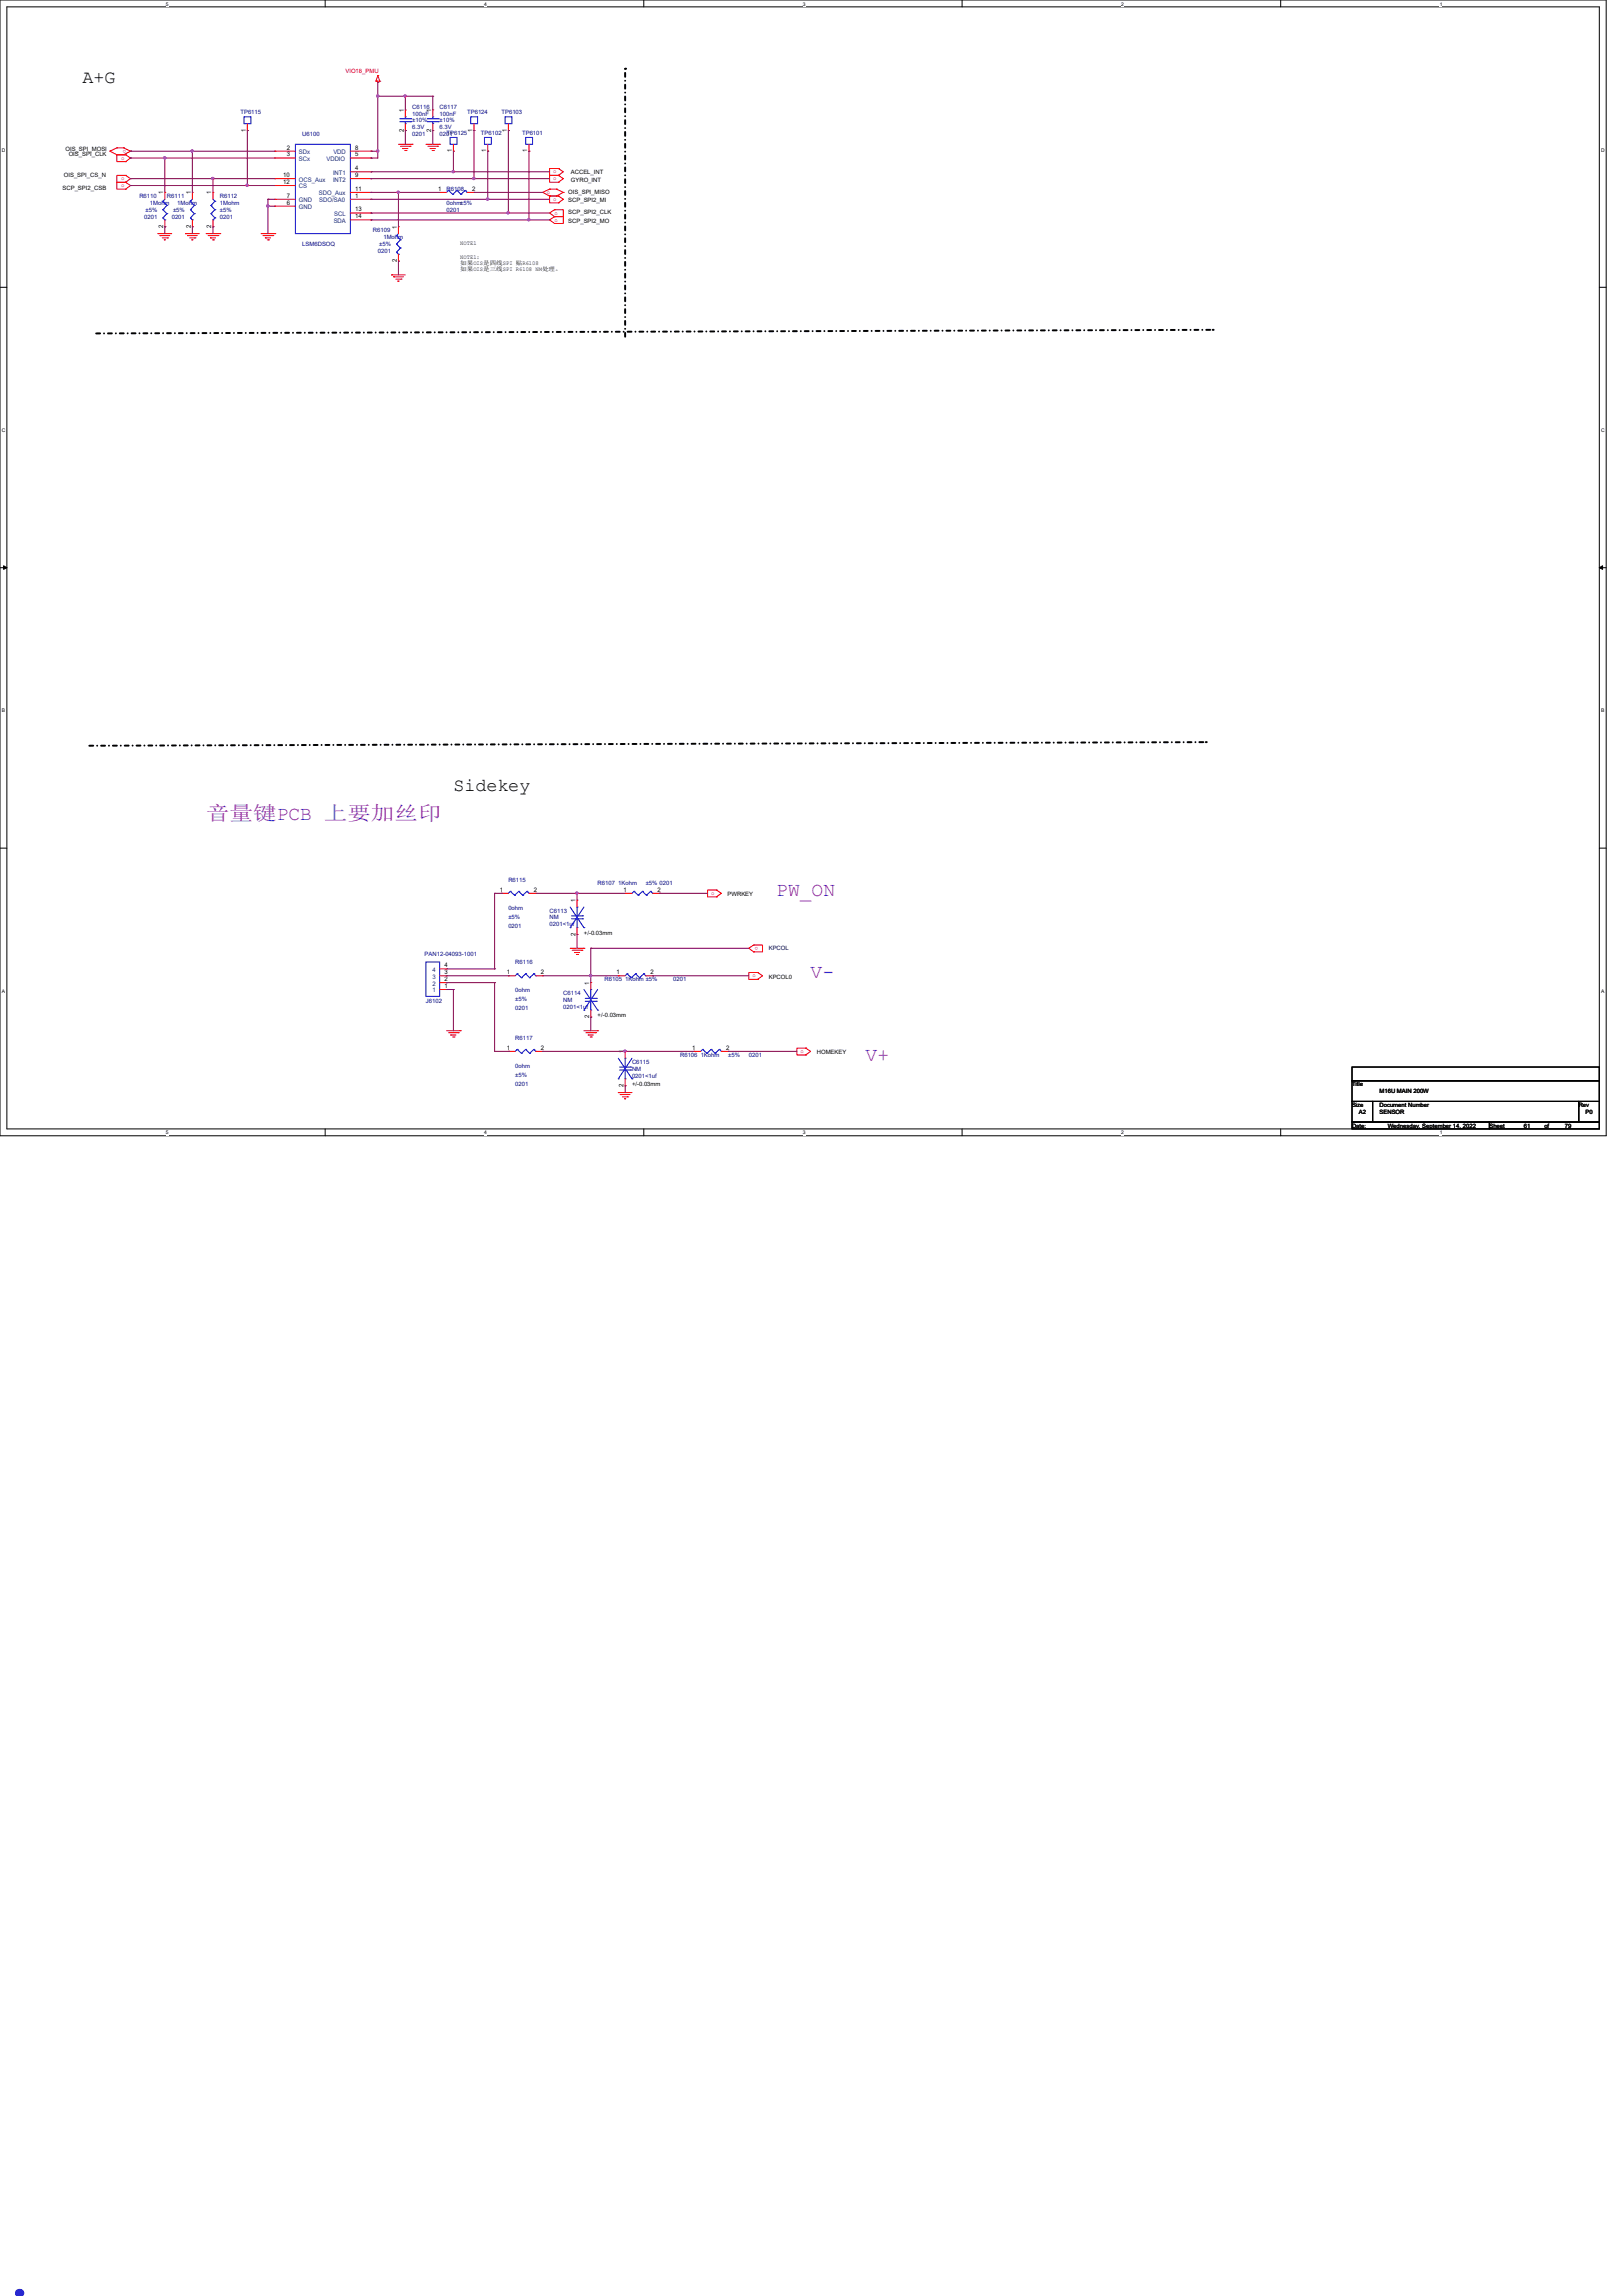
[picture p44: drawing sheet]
<svg xmlns="http://www.w3.org/2000/svg" width="210mm" height="297mm" viewBox="0 0 210 297" stroke-linecap="round" stroke-linejoin="round" font-family="sans-serif">
<defs><g id="words">
<text font-size="8.5" fill="#00f" x="0" y="297">.</text>
<g font-size="2.5" fill="#8000ff">
<text x="26.7" y="106.1">音音音PCB 上上上上上</text>
<text x="100.5" y="115.9">PW_ON</text>
<text x="104.9" y="126.5">V-</text>
<text x="112" y="137.2">V+</text>
</g>
<g font-size="2.4">
<text x="10.7" y="10.8">A+G</text>
<text x="58.7" y="102.4">Sidekey</text>
</g>
<g font-size=".8" fill="#f00">
<text x="44.7" y="9.4">VIO18_PMU</text>
<text x="15.7" y="20.7">o</text>
<text x="15.7" y="23.3">o</text>
<text x="16.3" y="19.4" transform="rotate(-180 16.3 19.4)">o</text>
<text x="71.6" y="22.4">o</text>
<text x="71.6" y="23.3">o</text>
<text x="15.7" y="24.2">o</text>
<text x="70.8" y="25.1">o</text>
<text x="71.6" y="26">o</text>
<text x="71.8" y="27.8">o</text>
<text x="71.8" y="28.7">o</text>
<text x="92" y="115.8">o</text>
<text x="98.1" y="122.5" transform="rotate(-180 98.1 122.5)">o</text>
<text x="97.4" y="126.4">o</text>
<text x="103.6" y="136.2">o</text>
</g>
<g font-size=".8" fill="#000080">
<text x="31.1" y="14.8">TP6115</text>
<text x="39.1" y="17.6">U6100</text>
<text x="53.3" y="14.1">C6116</text>
<text x="53.3" y="14.9">100nF</text>
<text x="53.3" y="17.6">0201</text>
<text x="53.3" y="16.7">6.3V</text>
<text x="53.3" y="15.8">±10%</text>
<text x="56.9" y="14.1">C6117</text>
<text x="56.9" y="14.9">100nF</text>
<text x="56.9" y="17.6">0201</text>
<text x="56.9" y="16.7">6.3V</text>
<text x="56.9" y="15.8">±10%</text>
<text x="57.8" y="17.4">TP6125</text>
<text x="60.5" y="14.8">TP6124</text>
<text x="62.2" y="17.4">TP6102</text>
<text x="64.9" y="14.8">TP6103</text>
<text x="67.6" y="17.4">TP6101</text>
<text x="18" y="25.6">R6110</text>
<text x="18.7" y="28.3">0201</text>
<text x="18.8" y="27.4">±5%</text>
<text x="19.4" y="26.5">1Mohm</text>
<text x="21.6" y="25.6">R6111</text>
<text x="22.2" y="28.3">0201</text>
<text x="22.4" y="27.4">±5%</text>
<text x="22.9" y="26.5">1Mohm</text>
<text x="28.4" y="25.6">R6112</text>
<text x="28.4" y="26.5">1Mohm</text>
<text x="28.4" y="27.4">±5%</text>
<text x="28.4" y="28.3">0201</text>
<text x="57.8" y="24.7">R6108</text>
<text x="57.8" y="26.5">0ohm±5%</text>
<text x="57.8" y="27.4">0201</text>
<text x="39.1" y="31.8">LSM6DSOQ</text>
<text x="48.3" y="30.1">R6109</text>
<text x="48.9" y="32.7">0201</text>
<text x="49.1" y="31.8">±5%</text>
<text x="49.6" y="30.9">1Mohm</text>
<text x="65.8" y="114.1">R6115</text>
<text x="65.8" y="117.7">0ohm</text>
<text x="65.8" y="118.9">±5%</text>
<text x="71.1" y="118.1">C6113</text>
<text x="71.1" y="119">NM</text>
<text x="71.1" y="119.8">0201&lt;1uf</text>
<text x="77.3" y="114.5">R6107 1Kohm</text>
<text x="83.6" y="114.5">±5% 0201</text>
<text x="54.9" y="123.7">PAN12-04093-1001</text>
<text x="65.8" y="120">0201</text>
<text x="66.7" y="124.8">R6116</text>
<text x="55.1" y="129.8">J6102</text>
<text x="66.7" y="128.4">0ohm</text>
<text x="66.7" y="129.5">±5%</text>
<text x="66.7" y="130.7">0201</text>
<text x="72.9" y="128.7">C6114</text>
<text x="72.9" y="129.6">NM</text>
<text x="72.9" y="130.5">0201&lt;1uf</text>
<text x="78.2" y="127">R6105 1Kohm ±5%</text>
<text x="87.1" y="127">0201</text>
<text x="66.7" y="134.5">R6117</text>
<text x="81.8" y="137.6">C6115</text>
<text x="88" y="136.7">R6106 1Kohm</text>
<text x="94.2" y="136.7">±5%</text>
<text x="96.9" y="136.7">0201</text>
<text x="66.7" y="138.2">0ohm</text>
<text x="66.7" y="139.3">±5%</text>
<text x="66.7" y="140.5">0201</text>
<text x="81.8" y="138.5">NM</text>
<text x="81.8" y="139.4">0201&lt;1uf</text>
</g>
<g font-size=".8">
<text x="31.8" y="17.1" transform="rotate(-90 31.8 17.1)">1</text>
<text x="52.2" y="17.1" transform="rotate(-90 52.2 17.1)">2</text>
<text x="52.2" y="14.5" transform="rotate(-90 52.2 14.5)">1</text>
<text x="55.8" y="17.1" transform="rotate(-90 55.8 17.1)">2</text>
<text x="55.8" y="14.5" transform="rotate(-90 55.8 14.5)">1</text>
<text x="61.1" y="17.1" transform="rotate(-90 61.1 17.1)">1</text>
<text x="65.6" y="17.1" transform="rotate(-90 65.6 17.1)">1</text>
<text x="8.3" y="22.9">OIS_SPI_CS_N</text>
<text x="8.5" y="19.5">OIS_SPI_MOSI</text>
<text x="8.9" y="20.2">OIS_SPI_CLK</text>
<text x="36.7" y="22.9">10</text>
<text x="36.7" y="23.8">12</text>
<text x="37.1" y="19.3">2</text>
<text x="37.1" y="20.2">3</text>
<text x="46" y="22">4</text>
<text x="46" y="20.2">5</text>
<text x="46" y="19.3">8</text>
<text x="46" y="22.9">9</text>
<text x="58.5" y="19.7" transform="rotate(-90 58.5 19.7)">1</text>
<text x="62.9" y="19.7" transform="rotate(-90 62.9 19.7)">1</text>
<text x="68.2" y="19.7" transform="rotate(-90 68.2 19.7)">1</text>
<text x="73.9" y="22.5">ACCEL_INT</text>
<text x="73.9" y="23.6">GYRO_INT</text>
<text x="8.1" y="24.6">SCP_SPI2_CSB</text>
<text x="21.1" y="29.5" transform="rotate(-90 21.1 29.5)">2</text>
<text x="21.1" y="25.1" transform="rotate(-90 21.1 25.1)">1</text>
<text x="24.7" y="29.5" transform="rotate(-90 24.7 29.5)">2</text>
<text x="24.7" y="25.1" transform="rotate(-90 24.7 25.1)">1</text>
<text x="27.3" y="29.5" transform="rotate(-90 27.3 29.5)">2</text>
<text x="27.3" y="25.1" transform="rotate(-90 27.3 25.1)">1</text>
<text x="37.1" y="26.5">6</text>
<text x="37.1" y="25.6">7</text>
<text x="46" y="25.6">1</text>
<text x="46" y="24.7">11</text>
<text x="46" y="27.3">13</text>
<text x="46" y="28.2">14</text>
<text x="51.4" y="29.6" transform="rotate(-90 51.4 29.6)">1</text>
<text x="56.7" y="24.7">1</text>
<text x="61.1" y="24.7">2</text>
<text x="73.5" y="25.1">OIS_SPI_MISO</text>
<text x="73.5" y="26.2">SCP_SPI2_MI</text>
<text x="73.5" y="27.6">SCP_SPI2_CLK</text>
<text x="73.5" y="28.9">SCP_SPI2_MO</text>
<text x="51.4" y="34" transform="rotate(-90 51.4 34)">2</text>
<text x="59.6" y="33.5">NOTE1:</text>
<text x="59.6" y="34.3">如如OIS是是是SPI 贴R6108</text>
<text x="59.6" y="35.1">如如OIS是是是SPI R6108 NM处处。</text>
<text x="59.6" y="31.8">NOTE1</text>
<text x="64.7" y="115.4">1</text>
<text x="69.1" y="115.4">2</text>
<text x="74.5" y="116.7" transform="rotate(-90 74.5 116.7)">1</text>
<text x="80.7" y="115.4">1</text>
<text x="85.1" y="115.4">2</text>
<text x="94.1" y="116">PWRKEY</text>
<text x="57.5" y="125.1">4</text>
<text x="74.5" y="121.1" transform="rotate(-90 74.5 121.1)">2</text>
<text x="75.6" y="120.9">+/-0.03mm</text>
<text x="57.5" y="126.9">2</text>
<text x="57.5" y="126">3</text>
<text x="57.5" y="127.8">1</text>
<text x="65.6" y="126">1</text>
<text x="70" y="126">2</text>
<text x="76.2" y="131.7" transform="rotate(-90 76.2 131.7)">2</text>
<text x="76.2" y="127.4" transform="rotate(-90 76.2 127.4)">1</text>
<text x="77.3" y="131.6">+/-0.03mm</text>
<text x="79.8" y="126">1</text>
<text x="84.2" y="126">2</text>
<text x="99.5" y="126.6">KPCOL0</text>
<text x="65.6" y="135.8">1</text>
<text x="70" y="135.8">2</text>
<text x="80.7" y="136.3" transform="rotate(-90 80.7 136.3)">1</text>
<text x="89.6" y="135.8">1</text>
<text x="94" y="135.8">2</text>
<text x="105.7" y="136.4">HOMEKEY</text>
<text x="80.7" y="140.6" transform="rotate(-90 80.7 140.6)">2</text>
<text x="81.8" y="140.5">+/-0.03mm</text>
<text x="175" y="140.5">Title</text>
<text x="175" y="143.2">Size</text>
<text x="178.5" y="143.2">Document Number</text>
<text x="178.5" y="141.4">M16U MAIN 200W</text>
<text x="204.3" y="143.2">Rev</text>
<text x="175" y="145.9">Date:</text>
<text x="175.9" y="144.1">A2</text>
<text x="178.5" y="144.1">SENSOR</text>
<text x="179.6" y="145.9">Wednesday, September 14, 2022</text>
<text x="192.7" y="145.9">Sheet</text>
<text x="197.2" y="145.9">61</text>
<text x="199.9" y="145.9">of</text>
<text x="202.5" y="145.9">79</text>
<text x="205.2" y="144.1">P0</text>
</g>
<g font-size=".8" fill="#004080">
<text x="38.7" y="19.9">SDx</text>
<text x="38.7" y="20.8">SCx</text>
<text x="38.7" y="23.5">OCS_Aux</text>
<text x="42.2" y="20.8">VDDIO</text>
<text x="43.1" y="22.6">INT1</text>
<text x="43.1" y="23.5">INT2</text>
<text x="43.1" y="19.9">VDD</text>
<text x="38.7" y="27.1">GND</text>
<text x="38.7" y="26.2">GND</text>
<text x="38.7" y="24.4">CS</text>
<text x="41.3" y="25.3">SDO_Aux</text>
<text x="41.3" y="26.2">SDO/SA0</text>
<text x="43.2" y="28.8">SDA</text>
<text x="43.3" y="27.9">SCL</text>
<text x="56" y="125.7">4</text>
<text x="56" y="127.5">2</text>
<text x="56" y="126.6">3</text>
<text x="56" y="128.4">1</text>
</g>
<text font-size=".8" fill="#000040" x="99.5" y="122.9">KPCOL</text>
<g font-size=".6">
<text x="21.5" y=".7">5</text>
<text x="62.7" y=".7">4</text>
<text x="103.9" y=".7">3</text>
<text x="145.1" y=".7">2</text>
<text x="186.3" y=".7">1</text>
<text x=".3" y="19.6">D</text>
<text x="207.2" y="19.6">D</text>
<text x=".3" y="55.9">C</text>
<text x="207.2" y="55.9">C</text>
<text x=".3" y="92.2">B</text>
<text x="207.2" y="92.2">B</text>
<text x=".3" y="128.4">A</text>
<text x="207.2" y="128.4">A</text>
<text x="21.5" y="146.8">5</text>
<text x="62.7" y="146.8">4</text>
<text x="103.9" y="146.8">3</text>
<text x="145.1" y="146.8">2</text>
<text x="186.3" y="146.8">1</text>
</g>
</g></defs>
<path d="M0 0h207.9v146.9h-207.9zM.9 .9h206.1v145.1h-206.1z" fill="none" stroke="#000" stroke-width=".13"/>
<g fill="#fff">
<path d="M21.5 .1h.3v.7h-.3z"/>
<path d="M21.5 146.2h.3v.7h-.3z"/>
</g>
<path d="M42.1 0v.9M42.1 146v.9" fill="none" stroke="#000" stroke-width=".13"/>
<g fill="#fff">
<path d="M62.7 .1h.3v.7h-.3z"/>
<path d="M62.7 146.2h.3v.7h-.3z"/>
</g>
<path d="M83.3 0v.9M83.3 146v.9" fill="none" stroke="#000" stroke-width=".13"/>
<g fill="#fff">
<path d="M103.9 .1h.3v.7h-.3z"/>
<path d="M103.9 146.2h.3v.7h-.3z"/>
</g>
<path d="M124.5 0v.9M124.5 146v.9" fill="none" stroke="#000" stroke-width=".13"/>
<g fill="#fff">
<path d="M145.1 .1h.3v.7h-.3z"/>
<path d="M145.1 146.2h.3v.7h-.3z"/>
</g>
<path d="M165.7 0v.9M165.7 146v.9" fill="none" stroke="#000" stroke-width=".13"/>
<g fill="#fff">
<path d="M186.3 .1h.3v.7h-.3z"/>
<path d="M186.3 146.2h.3v.7h-.3z"/>
<path d="M.3 19h.4v.7h-.4z"/>
<path d="M207.2 19h.5v.7h-.5z"/>
<path d="M.3 55.3h.4v.7h-.4z"/>
<path d="M207.2 55.3h.5v.7h-.5z"/>
</g>
<path d="M0 37.2h.9M207 37.2h.9" fill="none" stroke="#000" stroke-width=".13"/>
<g fill="#fff">
<path d="M.3 91.6h.4v.7h-.4z"/>
<path d="M207.2 91.6h.4v.7h-.4z"/>
</g>
<path d="M0 73.4h.9M.5 73.2l.4 .2-.4 .3zM207 73.4l.4-.2v.5zM207 73.4h.9" fill="none" stroke="#000" stroke-width=".13"/>
<path d="M.5 73.2l.4 .2-.4 .3zM207 73.4l.4-.2v.5z" fill="#000"/>
<g fill="#fff">
<path d="M.3 127.8h.3v.8h-.3z"/>
<path d="M207.2 127.8h.4v.8h-.4z"/>
</g>
<path d="M0 109.7h.9M207 109.7h.9M175 138h32v1.8h-32zM175 139.8h32v2.7h-32zM175 142.5h2.6v2.7h-2.6zM175 145.2h17.7v.8h-17.7zM177.6 142.5h26.7v2.7h-26.7zM192.7 145.2h14.3v.8h-14.3zM204.3 142.5h2.7v2.7h-2.7z" fill="none" stroke="#000" stroke-width=".13"/>
<path d="M80.9 8.9h.1M12.4 43.1l144.5-.4M80.9 43.6v-34.7M156.9 42.7h.1M11.6 96.5l144.4-.5M156 96h.1" fill="none" stroke="#000" stroke-width=".25" stroke-dasharray=".5 .5 0 .5"/>
<g fill="none" stroke="#f00" stroke-width=".13">
<path d="M14.2 19.6h.1M14.2 19.6l.9 .4M15.1 19.1h.1M15.1 19.1h.9M15.1 19.1l-.9 .5M16 19.1h.1M16 19.1l.9 .5M16.9 19.6h.1M16.9 19.6l-.9 .4M32 16.9h.1M32 16v.9M35.6 19.6h.1"/>
<path d="M35.6 19.6h2.6M45.3 19.6h2.7M48 19.6h.1M48.6 10.5h.1M48.6 10.5h.5M48.9 10.7h.1M48.9 9.8h.1M48.9 10.5v.2M48.9 9.8l-.3 .7M48.9 9.8l.2 .7M49.1 10.5h.1M51.6 18.7h1.7"/>
<path d="M51.8 18.9h1.3M52.1 19.2h.1M52.1 19.2h.7M52.4 19.5h.1M52.5 14.2h.1M52.5 16.9h.1M52.5 14.2v.9M52.5 16v.9M52.5 19.5h.1M53.1 18.9h.1M53.3 18.7h.1M55.1 18.7h1.8"/>
<path d="M55.4 18.9h1.2M55.7 19.2h.1M55.7 19.2h.6M55.9 19.5h.2M56 14.2h.1M56 16.9h.1M56 14.2v.9M56 16v.9M56.1 19.5h.1M56.6 18.9h.1M56.9 18.7h.1M58.7 19.6h.1"/>
<path d="M58.7 18.7v.9M61.3 16.9h.1M61.3 16v.9M63.1 19.6h.1M63.1 18.7v.9M65.8 16.9h.1M65.8 16v.9M68.5 19.6h.1M68.5 18.7v.9M15.1 20h.1M15.1 20h.9M16 20h.1"/>
<path d="M16.3 20h.1M16.3 20.9h.1M16.3 20h-1.2v.9h1.2M16.3 22.7h.1M16.3 23.6h.1M16.3 22.7h-1.2v.9h1.2M16.3 24.5h.1M16.3 23.6h-1.2v.9h1.2M16.3 20l.6 .4-.6 .5M16.3 22.7l.6 .4-.6 .5M16.3 23.6l.6 .4-.6 .5M20.4 30.2h.1"/>
<path d="M20.4 30.2h1.8M20.7 30.5h.1M20.7 30.5h1.3M21 30.8h.7M21.3 31h.1M21.3 24.9h.1M21.3 29.3h.1M21.3 24.9v.9M21.3 28.4v.9M21.7 30.8h.1M24 30.2h.1M24 30.2h1.8"/>
<path d="M24.3 30.5h.1M24.3 30.5h1.2M24.6 30.8h.6M24.8 31h.1M24.8 31h.2M24.9 24.9h.1M24.9 29.3h.1M24.9 24.9v.9M24.9 28.4v.9M25.2 30.8h.1M26.7 30.2h1.7M26.9 30.5h1.3"/>
<path d="M27.2 30.8h.1M27.2 30.8h.7M27.5 31h.1M27.6 24.9h.1M27.6 29.3h.1M27.6 24.9v.9M27.6 28.4v.9M27.6 31h.1M28.2 30.5h.1M28.4 30.2h.1M33.8 30.2h1.8M34 30.5h1.3"/>
<path d="M34.3 30.8h.1M34.3 30.8h.7M34.6 31h.2M34.8 31h.1M35.3 30.5h.1M35.6 30.2h.1M35.6 20.4h.1M35.6 26.7h.1M35.6 25.8h.1M35.6 23.1h.1M35.6 24h.1M35.6 25.8h2.6"/>
<path d="M35.6 20.4h2.6M35.6 26.7h2.6M35.6 23.1h2.6M35.6 24h2.6M45.3 24.9h2.7M45.3 25.8h2.7M45.3 20.4h2.7M45.3 22.2h2.7M45.3 23.1h2.7M45.3 27.6h2.7M45.3 28.4h2.7M48 25.8h.1"/>
<path d="M48 22.2h.1M48 20.4h.1M48 23.1h.1M48 24.9h.1M48 27.6h.1M48 28.4h.1M50.7 35.6h.1M50.7 35.6h1.8M50.9 35.8h.1M50.9 35.8h1.3M51.2 36.1h.7M51.5 36.4h.1"/>
<path d="M51.6 29.3h.1M51.6 33.8h.1M51.6 29.3v.9M51.6 32.9v.9M51.9 36.1h.1M56.9 24.9h.1M56.9 24.9h.9M60.5 24.9h.8M61.3 24.9h.1M70.2 24.9h.1M70.2 24.9l.9 .5M71.1 24.5h.1"/>
<path d="M71.1 25.4h.1M71.1 24.5h.9M71.1 24.5l-.9 .4M71.1 25.4h.9M71.8 27.1h.1M71.8 28h.1M71.8 27.1h1.1v.9h-1.1M71.8 28.9h.1M71.8 28h1.1v.9h-1.1M71.8 27.1l-.7 .5 .7 .4M71.8 28l-.7 .4 .7 .5M72 24.5h.1"/>
<path d="M72 25.4h.1M72 24.5l.9 .4M72.3 21.8h.1M72.3 22.7h.1M72.3 21.8h-1.2v.9h1.2M72.3 23.6h.1M72.3 22.7h-1.2v.9h1.2M72.3 25.4h.1M72.3 26.2h.1M72.3 25.4h-1.2v.8h1.2M72.3 21.8l.6 .4-.6 .5M72.3 22.7l.6 .4-.6 .5"/>
<path d="M72.3 25.4l.6 .4-.6 .4M72.9 24.9h.1M72.9 24.9l-.9 .5M64.9 115.6h.1M64.9 115.6h.9M68.5 115.6h.8M69.3 115.6h.1M74.7 116.5h.1M74.7 116.5v.8M80.9 115.6h.1M80.9 115.6h.9M84.5 115.6h.8"/>
<path d="M85.3 115.6h.1M92.7 115.1h.1M92.7 116h.1M92.7 115.1h-1.1v.9h1.1M92.7 115.1l.6 .5-.6 .4M56.9 126.2h.9M56.9 127.1h.9M56.9 125.3h.9M56.9 128h.9M57.8 127.1h.1M57.8 126.2h.1M57.8 125.3h.1"/>
<path d="M57.8 128h.1M57.8 133.3h1.8M58 133.6h1.3M58.3 133.9h.1M58.3 133.9h.7M58.6 134.2h.2M58.8 134.2h.1M59.3 133.6h.1M59.6 133.3h.1M65.8 126.2h.1M65.8 136h.1M65.8 126.2h.9"/>
<path d="M65.8 136h.9M69.3 126.2h.9M69.3 136h.9M70.2 126.2h.1M70.2 136h.1M73.8 122.7h1.8M74 122.9h1.3M74.3 123.2h.1M74.3 123.2h.7M74.6 123.5h.2M74.7 120.9h.1M74.7 120v.9"/>
<path d="M74.8 123.5h.1M75.3 122.9h.1M75.6 122.7h.1M75.6 133.3h1.7M75.8 133.6h1.3M76.1 133.9h.1M76.1 133.9h.7M76.4 134.2h.1M76.5 127.1h.1M76.5 131.6h.1M76.5 127.1v.9M76.5 130.7v.9"/>
<path d="M76.5 134.2h.1M77.1 133.6h.1M77.3 133.3h.1M80 126.2h.1M80 126.2h.9M80.9 136h.1M80.9 136v.9M80.9 139.6v.9M83.6 126.2h.9M84.5 126.2h.1M89.8 136h.1M89.8 136h.9"/>
<path d="M93.3 136h.9M94.2 136h.1M97.5 123.1h.1M97.5 122.3h.1M97.5 122.3h1.2v.8h-1.2M97.5 122.3l-.6 .4 .6 .4M98 125.8h.1M98 126.7h.1M98 125.8h-1.1v.9h1.1M98 125.8l.7 .4-.7 .5M104.3 135.6h.1M104.3 136.5h.1"/>
<path d="M104.3 135.6h-1.2v.9h1.2M104.3 135.6l.6 .4-.6 .5M80 141.4h.1M80 141.4h1.8M80.3 141.6h.1M80.3 141.6h1.2M80.6 141.9h.6M80.8 142.2h.1M80.8 142.2h.2M80.9 140.5h.1M81.2 141.9h.1"/>
</g>
<g fill="none" stroke="#00f" stroke-width=".13">
<path d="M31.6 15.1h.9v.9h-.9zM38.2 18.7h7.1v11.5h-7.1zM51.7 15.4h1.5M51.7 15.7h1.5M52.5 15.1h.1M52.5 16h.1M52.5 15.1v.3M52.5 15.7v.3M53.2 15.4h.1M53.2 15.7h.1M55.3 15.4h1.4M55.3 15.7h1.4"/>
<path d="M56 15.1h.1M56 16h.1M56 15.1v.3M56 15.7v.3M56.7 15.4h.1M56.7 15.7h.1M58.3 17.8h.8v.9h-.8zM60.9 15.1h.9v.9h-.9zM62.7 17.8h.9v.9h-.9zM65.4 15.1h.9v.9h-.9zM68 17.8h.9v.9h-.9zM21.1 26h.1"/>
<path d="M21.1 27.1h.1M21.1 28.2h.1M21.1 26l.5 .6M21.1 27.1l.5 .5M21.1 28.2l.2 .2M21.3 28.4h.1M21.3 25.8l-.2 .2M21.6 26.6h.1M21.6 27.6h.1M21.6 26.6l-.5 .5M21.6 27.6l-.5 .6M24.6 26h.1"/>
<path d="M24.6 27.1h.1M24.6 28.2h.1M24.6 26l.5 .6M24.6 27.1l.5 .5M24.6 28.2l.3 .2M24.9 28.4h.1M24.9 25.8l-.3 .2M25.1 26.6h.1M25.1 27.6h.1M25.1 26.6l-.5 .5M25.1 27.6l-.5 .6M27.3 26.6h.1"/>
<path d="M27.3 27.6h.1M27.3 26.6l.5 .5M27.3 27.6l.5 .6M27.6 28.4h.1M27.6 25.8l.2 .2M27.8 26h.1M27.8 27.1h.1M27.8 28.2h.1M27.8 26l-.5 .6M27.8 27.1l-.5 .5M27.8 28.2l-.2 .2M51.3 30.5h.1"/>
<path d="M51.3 31.6h.1M51.3 32.6h.1M51.3 30.5l.5 .5M51.3 31.6l.5 .5M51.3 32.6l.3 .3M51.6 32.9h.1M51.6 30.2l-.3 .3M51.8 31h.1M51.8 32.1h.1M51.8 31l-.5 .6M51.8 32.1l-.5 .5M58 24.6h.1"/>
<path d="M58 24.6l-.2 .3M58 24.6l.6 .5M58.6 25.1h.1M59.1 24.6h.1M59.1 24.6l-.5 .5M59.1 24.6l.5 .5M59.6 25.1h.1M60.2 24.6h.1M60.2 24.6l-.6 .5M60.2 24.6l.3 .3M60.5 24.9h.1M66 115.3h.1"/>
<path d="M66 115.3l-.2 .3M66 115.3l.6 .5M66.6 115.8h.1M67.1 115.3h.1M67.1 115.3l-.5 .5M67.1 115.3l.5 .5M67.6 115.8h.1M68.2 115.3h.1M68.2 115.3l-.6 .5M68.2 115.3l.3 .3M68.5 115.6h.1M73.8 117.3l1.8 2.7"/>
<path d="M74 118.5h1.4M74 118.9h1.4M74.7 117.3h.1M74.7 117.3v1.2M74.7 118.9v1.1M75.4 118.5h.1M75.4 118.9h.1M75.6 117.3l-1.8 2.7M82 115.3h.1M82 115.3l-.2 .3M82 115.3l.6 .5M82.6 115.8h.1"/>
<path d="M83.1 115.3h.1M83.1 115.3l-.5 .5M83.1 115.3l.6 .5M83.7 115.8h.1M84.2 115.3h.1M84.2 115.3l-.5 .5M84.2 115.3l.3 .3M84.5 115.6h.1M55.1 124.5h1.8v4.4h-1.8zM66.9 126h.1M66.9 135.8h.1M66.9 126l-.2 .2"/>
<path d="M66.9 126l.6 .5M66.9 135.8l-.2 .2M66.9 135.8l.6 .5M67.5 126.5h.1M67.5 136.3h.1M68 126h.1M68 135.8h.1M68 126l-.5 .5M68 126l.5 .5M68 135.8l-.5 .5M68 135.8l.5 .5M68.5 126.5h.1"/>
<path d="M68.5 136.3h.1M69.1 126h.1M69.1 135.8h.1M69.1 126l-.6 .5M69.1 126l.2 .2M69.1 135.8l-.6 .5M69.1 135.8l.2 .2M69.3 126.2h.1M69.3 136h.1M73.8 120h.1M74.7 120h.1M75.6 130.7h.1"/>
<path d="M75.6 120h.1M75.6 128l1.7 2.7M75.7 129.2h1.5M75.7 129.5h1.5M76.5 128h.1M76.5 130.7h.1M76.5 128v1.2M76.5 129.5v1.2M77.2 129.2h.1M77.2 129.5h.1M77.3 130.7h.1M77.3 128l-1.7 2.7"/>
<path d="M80 139.6h.1M80 136.9l1.8 2.7M80.2 138h1.4M80.2 138.4h1.4M80.9 136.9h.1M80.9 139.6h.1M80.9 136.9v1.1M80.9 138.4v1.2M81.2 126h.1M81.2 126l-.3 .2M81.2 126l.5 .5M81.6 138h.1"/>
<path d="M81.6 138.4h.1M81.7 126.5h.1M81.8 139.6h.1M81.8 136.9l-1.8 2.7M82.3 126h.1M82.3 126l-.6 .5M82.3 126l.5 .5M82.8 126.5h.1M83.3 126h.1M83.3 126l-.5 .5M83.3 126l.3 .2M83.6 126.2h.1"/>
<path d="M90.9 135.8h.1M90.9 135.8l-.2 .2M90.9 135.8l.6 .5M91.5 136.3h.1M92 135.8h.1M92 135.8l-.5 .5M92 135.8l.5 .5M92.5 136.3h.1M93.1 135.8h.1M93.1 135.8l-.6 .5M93.1 135.8l.2 .2M93.3 136h.1"/>
</g>
<path d="M64 115.6h.1M64 115.6h.9M64 115.6v9.7M64.9 115.6h.1M74.7 115.6h.1M74.7 115.6h6.2M74.7 115.6v.9" fill="none" stroke="#800040" stroke-width=".13"/>
<path d="M74.5 115.4h.3v.2h-.3z" fill-rule="evenodd" fill="#f0f"/>
<path d="M74.5 115.4h.3v.2h-.3z" fill="none" stroke="#f0f" stroke-width=".13"/>
<g fill="none" stroke="#800040" stroke-width=".13">
<path d="M85.3 115.6h.1M85.3 115.6h6.3M57.8 125.3h6.2M57.8 126.2h8M64 125.3h.1M65.8 126.2h.1M74.7 120.9h.1M74.7 120.9v1.8M76.5 122.7h.1M76.5 126.2h.1M76.5 122.7v4.4M76.5 122.7h20.4"/>
<path d="M76.5 126.2h3.5"/>
</g>
<path d="M76.3 126.1h.2v.2h-.2z" fill-rule="evenodd" fill="#f0f"/>
<path d="M76.3 126.1h.2v.2h-.2z" fill="none" stroke="#f0f" stroke-width=".13"/>
<g fill="none" stroke="#800040" stroke-width=".13">
<path d="M48.9 10.7h.1M48.9 12.4h.1M48.9 10.7v8.9M57.8 127.1h.1M57.8 128h.1M57.8 127.1h6.2M57.8 128h.9M58.7 128h.1M58.7 128v5.3M64 127.1h.1M64 127.1v8.9h1.8M65.8 136h.1"/>
<path d="M76.5 131.6h.1M76.5 131.6v1.7M80.9 136h.1M80.9 136h8.9M84.5 126.2h.1M84.5 126.2h12.4M94.2 136h.1M94.2 136h8.9M80.9 140.5h.1M80.9 140.5v.9"/>
</g>
<path d="M48.8 19.4h.2v.2h-.2z" fill-rule="evenodd" fill="#f0f"/>
<path d="M48.8 19.4h.2v.2h-.2z" fill="none" stroke="#f0f" stroke-width=".13"/>
<path d="M48.8 12.3h.2v.2h-.2z" fill-rule="evenodd" fill="#f0f"/>
<path d="M48.8 12.3h.2v.2h-.2z" fill="none" stroke="#f0f" stroke-width=".13"/>
<path d="M48.9 12.4h.1M48.9 12.4h7.1M52.5 12.4h.1" fill="none" stroke="#800040" stroke-width=".13"/>
<path d="M52.3 12.3h.2v.2h-.2z" fill-rule="evenodd" fill="#f0f"/>
<path d="M52.3 12.3h.2v.2h-.2z" fill="none" stroke="#f0f" stroke-width=".13"/>
<g fill="none" stroke="#800040" stroke-width=".13">
<path d="M16.9 19.6h.1M16.9 19.6h18.7M24.9 19.6h.1M24.9 19.6v5.3M32 16.9h.1M32 16.9v7.1M52.5 12.4h.1M52.5 16.9h.1M52.5 12.4v1.8M52.5 16.9v1.8M56 12.4h.1M56 16.9h.1"/>
<path d="M56 12.4v1.8M56 16.9v1.8M61.3 16.9h.1M61.3 16.9v6.2M65.8 16.9h.1M65.8 16.9v10.7"/>
</g>
<path d="M24.8 19.4h.2v.2h-.2z" fill-rule="evenodd" fill="#f0f"/>
<path d="M24.8 19.4h.2v.2h-.2z" fill="none" stroke="#f0f" stroke-width=".13"/>
<g fill="none" stroke="#800040" stroke-width=".13">
<path d="M48 19.6h.1M48 19.6h.9M48.9 19.6h.1M48.9 19.6v.8M58.7 19.6h.1M58.7 19.6v2.6M63.1 19.6h.1M63.1 19.6v6.2M68.5 19.6h.1M68.5 19.6v8.8M16.9 20.4h.1M16.9 20.4h18.7"/>
<path d="M21.3 20.4h.1"/>
</g>
<path d="M21.2 20.3h.2v.2h-.2z" fill-rule="evenodd" fill="#f0f"/>
<path d="M21.2 20.3h.2v.2h-.2z" fill="none" stroke="#f0f" stroke-width=".13"/>
<path d="M21.3 20.4h.1M21.3 20.4v4.5M48 20.4h.1M48 22.2h.1M48 20.4h.9M48 22.2h10.7" fill="none" stroke="#800040" stroke-width=".13"/>
<path d="M58.5 22.1h.2v.2h-.2z" fill-rule="evenodd" fill="#f0f"/>
<path d="M58.5 22.1h.2v.2h-.2z" fill="none" stroke="#f0f" stroke-width=".13"/>
<path d="M16.9 23.1h.1M16.9 23.1h10.7M58.7 22.2h.1M58.7 22.2h12.4" fill="none" stroke="#800040" stroke-width=".13"/>
<path d="M27.4 23h.2v.2h-.2z" fill-rule="evenodd" fill="#f0f"/>
<path d="M27.4 23h.2v.2h-.2z" fill="none" stroke="#f0f" stroke-width=".13"/>
<path d="M27.6 23.1h.1M27.6 23.1h8M27.6 23.1v1.8M48 23.1h.1M48 23.1h13.3" fill="none" stroke="#800040" stroke-width=".13"/>
<path d="M61.2 23h.2v.2h-.2z" fill-rule="evenodd" fill="#f0f"/>
<path d="M61.2 23h.2v.2h-.2z" fill="none" stroke="#f0f" stroke-width=".13"/>
<path d="M16.9 24h.1M16.9 24h15.1M61.3 23.1h.1M61.3 23.1h9.8" fill="none" stroke="#800040" stroke-width=".13"/>
<path d="M31.9 23.9h.2v.2h-.2z" fill-rule="evenodd" fill="#f0f"/>
<path d="M31.9 23.9h.2v.2h-.2z" fill="none" stroke="#f0f" stroke-width=".13"/>
<path d="M32 24h.1M32 24h3.6M48 24.9h.1M48 24.9h8.9M51.6 24.9h.1M51.6 24.9v4.4" fill="none" stroke="#800040" stroke-width=".13"/>
<path d="M51.4 24.8h.2v.2h-.2z" fill-rule="evenodd" fill="#f0f"/>
<path d="M51.4 24.8h.2v.2h-.2z" fill="none" stroke="#f0f" stroke-width=".13"/>
<path d="M34.7 25.8h.1M34.7 25.8v.9M34.7 25.8h.9M48 25.8h.1M48 25.8h15.1M61.3 24.9h.1M61.3 24.9h8.9" fill="none" stroke="#800040" stroke-width=".13"/>
<path d="M63 25.6h.2v.3h-.2z" fill-rule="evenodd" fill="#f0f"/>
<path d="M63 25.6h.2v.3h-.2z" fill="none" stroke="#f0f" stroke-width=".13"/>
<path d="M34.7 26.7h.1M34.7 26.7h.9M34.7 26.7v3.5M63.1 25.8h.1M63.1 25.8h8" fill="none" stroke="#800040" stroke-width=".13"/>
<path d="M34.5 26.5h.2v.2h-.2z" fill-rule="evenodd" fill="#f0f"/>
<path d="M34.5 26.5h.2v.2h-.2z" fill="none" stroke="#f0f" stroke-width=".13"/>
<path d="M48 27.6h.1M48 27.6h17.8" fill="none" stroke="#800040" stroke-width=".13"/>
<path d="M65.6 27.4h.3v.2h-.3z" fill-rule="evenodd" fill="#f0f"/>
<path d="M65.6 27.4h.3v.2h-.3z" fill="none" stroke="#f0f" stroke-width=".13"/>
<path d="M48 28.4h.1M48 28.4h20.5M65.8 27.6h.1M65.8 27.6h5.3" fill="none" stroke="#800040" stroke-width=".13"/>
<path d="M68.3 28.3h.2v.2h-.2z" fill-rule="evenodd" fill="#f0f"/>
<path d="M68.3 28.3h.2v.2h-.2z" fill="none" stroke="#f0f" stroke-width=".13"/>
<g fill="none" stroke="#800040" stroke-width=".13">
<path d="M21.3 29.3h.1M21.3 29.3v.9M24.9 29.3h.1M24.9 29.3v.9M27.6 29.3h.1M27.6 29.3v.9M51.6 33.8h.1M51.6 33.8v1.8M68.5 28.4h.1M68.5 28.4h2.6M69.3 115.6h5.4M74.7 115.6h.1"/>
<path d="M70.2 126.2h6.3M70.2 136h10.7M76.5 126.2h.1M80.9 136h.1"/>
</g>
<path d="M80.8 135.9h.2v.2h-.2z" fill-rule="evenodd" fill="#f0f"/>
<path d="M80.8 135.9h.2v.2h-.2z" fill="none" stroke="#f0f" stroke-width=".13"/>
<path d="M74.5 115.4h.3v.2h-.3z" fill-rule="evenodd" fill="#f0f"/>
<path d="M74.5 115.4h.3v.2h-.3z" fill="none" stroke="#f0f" stroke-width=".13"/>
<path d="M76.3 126.1h.2v.2h-.2z" fill-rule="evenodd" fill="#f0f"/>
<path d="M76.3 126.1h.2v.2h-.2z" fill="none" stroke="#f0f" stroke-width=".13"/>
<path d="M48.8 19.4h.2v.2h-.2z" fill-rule="evenodd" fill="#f0f"/>
<path d="M48.8 19.4h.2v.2h-.2z" fill="none" stroke="#f0f" stroke-width=".13"/>
<path d="M48.8 12.3h.2v.2h-.2z" fill-rule="evenodd" fill="#f0f"/>
<path d="M48.8 12.3h.2v.2h-.2z" fill="none" stroke="#f0f" stroke-width=".13"/>
<path d="M52.3 12.3h.2v.2h-.2z" fill-rule="evenodd" fill="#f0f"/>
<path d="M52.3 12.3h.2v.2h-.2z" fill="none" stroke="#f0f" stroke-width=".13"/>
<path d="M24.8 19.4h.2v.2h-.2z" fill-rule="evenodd" fill="#f0f"/>
<path d="M24.8 19.4h.2v.2h-.2z" fill="none" stroke="#f0f" stroke-width=".13"/>
<path d="M21.2 20.3h.2v.2h-.2z" fill-rule="evenodd" fill="#f0f"/>
<path d="M21.2 20.3h.2v.2h-.2z" fill="none" stroke="#f0f" stroke-width=".13"/>
<path d="M58.5 22.1h.2v.2h-.2z" fill-rule="evenodd" fill="#f0f"/>
<path d="M58.5 22.1h.2v.2h-.2z" fill="none" stroke="#f0f" stroke-width=".13"/>
<path d="M27.4 23h.2v.2h-.2z" fill-rule="evenodd" fill="#f0f"/>
<path d="M27.4 23h.2v.2h-.2z" fill="none" stroke="#f0f" stroke-width=".13"/>
<path d="M61.2 23h.2v.2h-.2z" fill-rule="evenodd" fill="#f0f"/>
<path d="M61.2 23h.2v.2h-.2z" fill="none" stroke="#f0f" stroke-width=".13"/>
<path d="M31.9 23.9h.2v.2h-.2z" fill-rule="evenodd" fill="#f0f"/>
<path d="M31.9 23.9h.2v.2h-.2z" fill="none" stroke="#f0f" stroke-width=".13"/>
<path d="M51.4 24.8h.2v.2h-.2z" fill-rule="evenodd" fill="#f0f"/>
<path d="M51.4 24.8h.2v.2h-.2z" fill="none" stroke="#f0f" stroke-width=".13"/>
<path d="M63 25.6h.2v.3h-.2z" fill-rule="evenodd" fill="#f0f"/>
<path d="M63 25.6h.2v.3h-.2z" fill="none" stroke="#f0f" stroke-width=".13"/>
<path d="M34.5 26.5h.2v.2h-.2z" fill-rule="evenodd" fill="#f0f"/>
<path d="M34.5 26.5h.2v.2h-.2z" fill="none" stroke="#f0f" stroke-width=".13"/>
<path d="M65.6 27.4h.3v.2h-.3z" fill-rule="evenodd" fill="#f0f"/>
<path d="M65.6 27.4h.3v.2h-.3z" fill="none" stroke="#f0f" stroke-width=".13"/>
<path d="M68.3 28.3h.2v.2h-.2z" fill-rule="evenodd" fill="#f0f"/>
<path d="M68.3 28.3h.2v.2h-.2z" fill="none" stroke="#f0f" stroke-width=".13"/>
<path d="M80.8 135.9h.2v.2h-.2z" fill-rule="evenodd" fill="#f0f"/>
<path d="M80.8 135.9h.2v.2h-.2z" fill="none" stroke="#f0f" stroke-width=".13"/>
<use href="#words"/>
</svg>
